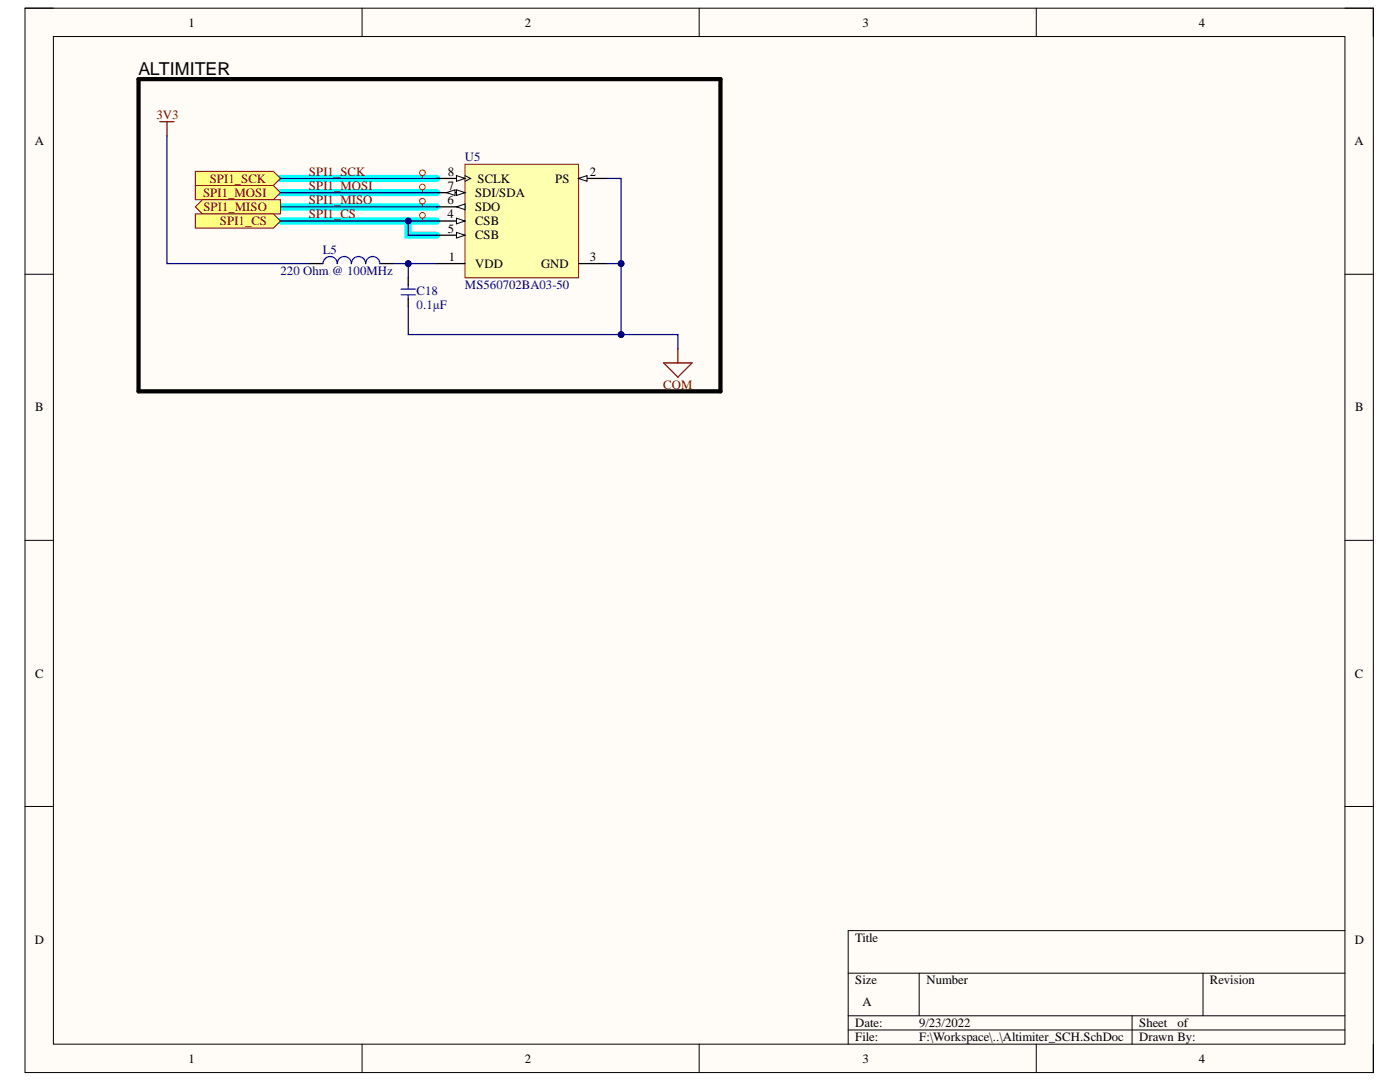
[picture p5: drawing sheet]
<svg xmlns="http://www.w3.org/2000/svg" width="279mm" height="216mm" viewBox="0 0 279 216" stroke-linecap="round" stroke-linejoin="round" font-family="sans-serif">
<defs><g id="words">
<text font-size="3.6" x="27.7" y="15">ALTIMITER</text>
<g font-size="2.5">
<text x="37.6" y="5.3">1</text>
<text x="104.7" y="5.3">2</text>
<text x="172.1" y="5.3">3</text>
<text x="239.3" y="5.3">4</text>
<text x="6.9" y="29">A</text>
<text x="270.3" y="29">A</text>
<text x="89.4" y="35.1">8</text>
<text x="117.7" y="35.1">2</text>
<text x="89.3" y="40.8">6</text>
<text x="89.4" y="37.9">7</text>
<text x="94.8" y="39.3">SDI/SDA</text>
<text x="95.3" y="36.4">SCLK</text>
<text x="110.8" y="36.4">PS</text>
<text x="89.3" y="43.5">4</text>
<text x="89.4" y="46.4">5</text>
<text x="94.8" y="45">CSB</text>
<text x="94.8" y="47.8">CSB</text>
<text x="94.8" y="42.1">SDO</text>
<text x="89.6" y="52">1</text>
<text x="94.8" y="53.4">VDD</text>
<text x="108" y="53.4">GND</text>
<text x="117.7" y="52">3</text>
<text x="7" y="82.1">B</text>
<text x="270.5" y="82.1">B</text>
<text x="7" y="135.2">C</text>
<text x="270.4" y="135.2">C</text>
<text x="6.9" y="188.3">D</text>
<text x="170.7" y="188">Title</text>
<text x="270.4" y="188.3">D</text>
<text x="170.7" y="196.4">Size</text>
<text x="184.9" y="196.4">Number</text>
<text x="241.5" y="196.4">Revision</text>
<text x="172.1" y="200.7">A</text>
<text x="170.7" y="205">Date:</text>
<text x="170.7" y="207.8">File:</text>
<text x="183.5" y="205">9/23/2022</text>
<text x="183.5" y="207.8">F:\Workspace\..\Altimiter_SCH.SchDoc</text>
<text x="227.3" y="205">Sheet</text>
<text x="227.3" y="207.8">Drawn By:</text>
<text x="235" y="205">of</text>
<text x="37.6" y="212.1">1</text>
<text x="104.7" y="212.1">2</text>
<text x="172.1" y="212.1">3</text>
<text x="239.3" y="212.1">4</text>
</g>
<g font-size="2.5" fill="#800000">
<text x="31.2" y="23.8">3V3</text>
<text x="61.7" y="35.1">SPI1_SCK</text>
<text x="40.5" y="39.3">SPI1_MOSI</text>
<text x="41.9" y="36.4">SPI1_SCK</text>
<text x="61.7" y="37.9">SPI1_MOSI</text>
<text x="61.7" y="40.8">SPI1_MISO</text>
<text x="40.6" y="42.1">SPI1_MISO</text>
<text x="43.9" y="45">SPI1_CS</text>
<text x="61.7" y="43.5">SPI1_CS</text>
<text x="132.4" y="77.5">COM</text>
</g>
<g font-size="2.5" fill="#000080">
<text x="92.8" y="32.2">U5</text>
<text x="64.4" y="50.6">L5</text>
<text x="56" y="54.9">220 Ohm @ 100MHz</text>
<text x="83.1" y="58.8">C18</text>
<text x="92.8" y="57.7">MS560702BA03-50</text>
<text x="83.1" y="61.6">0.1µF</text>
</g>
</g></defs>
<path d="M5 1.6h269.1v212.4h-269.1z" fill-rule="evenodd" fill="#fffcf8"/>
<path d="M5 1.6h269.1v212.4h-269.1z" fill="none" stroke="#000" stroke-width=".2"/>
<path d="M10.7 7.3h257.7v201.1h-257.7z" fill-rule="evenodd" fill="#fffcf8"/>
<g fill="none" stroke="#000" stroke-width=".2">
<path d="M5 1.6h5.7M10.7 7.3h257.7v201.1h-257.7zM72.3 1.6v5.7M139.5 1.6v5.7M206.8 1.6v5.7M268.4 1.6h5.7v5.7M5 54.7h5.7M268.4 54.7h5.7M5 107.8h5.7M268.4 107.8h5.7M5 160.9h5.7M268.4 160.9h5.7"/>
<path d="M169.3 194.2h99.1M183.4 194.2v8.5M240.1 194.2v8.5M268.4 185.7h-99.1v22.7M72.3 208.4v5.6M139.5 208.4v5.6M169.3 202.7h99.1M169.3 205.5h99.1M206.8 208.4v5.6M225.9 202.7v5.7M274.1 208.4v5.6"/>
</g>
<path d="M56 35.6h31.1M56 38.4h31.1M56 44.1h31.1M56 41.3h31.1M81.5 44.1v2.8h5.6" fill="none" stroke="#0ff" stroke-width="1.4"/>
<path d="M92.8 32.8h22.7v22.6h-22.7z" fill-rule="evenodd" fill="#ffffb0"/>
<path d="M92.8 32.8h22.7v22.6h-22.7z" fill="none" stroke="#800000" stroke-width=".2"/>
<path d="M115.5 35.6h5.6M87.1 52.6h5.7" fill="none" stroke="#000" stroke-width=".25"/>
<path d="M115.5 35.6l1.7-.6v1.2z" fill="#f8fcff"/>
<path d="M115.5 35.6l1.7-.6v1.2z" fill="none" stroke="#000" stroke-width=".2"/>
<path d="M87.1 44.1h5.7M115.5 52.6h5.6" fill="none" stroke="#000" stroke-width=".25"/>
<path d="M91.1 43.5l1.7 .6-1.7 .6z" fill="#f8fcff"/>
<path d="M91.1 43.5l1.7 .6-1.7 .6z" fill="none" stroke="#000" stroke-width=".2"/>
<path d="M87.1 46.9h5.7" fill="none" stroke="#000" stroke-width=".25"/>
<path d="M91.1 46.4l1.7 .5-1.7 .6z" fill="#f8fcff"/>
<path d="M91.1 46.4l1.7 .5-1.7 .6z" fill="none" stroke="#000" stroke-width=".2"/>
<path d="M87.1 41.3h5.7" fill="none" stroke="#000" stroke-width=".25"/>
<path d="M91.1 41.3l1.7-.6v1.1z" fill="#f8fcff"/>
<path d="M91.1 41.3l1.7-.6v1.1z" fill="none" stroke="#000" stroke-width=".2"/>
<path d="M87.1 38.4h5.7" fill="none" stroke="#000" stroke-width=".25"/>
<path d="M91.1 37.9l1.7 .5-1.7 .6z" fill="#f8fcff"/>
<path d="M91.1 37.9l1.7 .5-1.7 .6z" fill="none" stroke="#000" stroke-width=".2"/>
<path d="M89.1 38.4l1.7-.5v1.1z" fill="#f8fcff"/>
<path d="M89.1 38.4l1.7-.5v1.1z" fill="none" stroke="#000" stroke-width=".2"/>
<path d="M87.1 35.6h5.7" fill="none" stroke="#000" stroke-width=".25"/>
<path d="M91.1 35l1.7 .6-1.7 .6z" fill="#f8fcff"/>
<path d="M91.1 35l1.7 .6-1.7 .6zM92.8 35l1.1 .6-1.1 .6" fill="none" stroke="#000" stroke-width=".2"/>
<path d="M61.6 52.6h2.9M75.8 52.6h2.8M81.5 55.4v1.4M81.5 59.7v1.4" fill="none" stroke="#000" stroke-width=".25"/>
<path d="M64.5 52.6a1.42 1.42 0 0 1 1.4-1.4 1.42 1.42 0 0 1 1.4 1.4 1.41 1.41 0 0 1 1.4-1.4 1.41 1.41 0 0 1 1.4 1.4 1.42 1.42 0 0 1 1.5-1.4 1.42 1.42 0 0 1 1.4 1.4 1.42 1.42 0 0 1 1.4-1.4 1.42 1.42 0 0 1 1.4 1.4M80.1 57.7h2.8M80.1 58.8h2.8M81.5 56.8v.9M81.5 58.8v.9" fill="none" stroke="#00f" stroke-width=".25"/>
<path d="M31.9 24.3h2.8M33.3 24.3v2.8M132.5 72.4h5.6l-2.8 2.9zM135.3 69.6v2.8" fill="none" stroke="#800000" stroke-width=".25"/>
<path d="M27.7 15.8h116.1v62.3h-116.1z" fill="none" stroke="#000" stroke-width=".84"/>
<path d="M39 34.2h15.6l1.4 1.4-1.4 1.4h-15.6z" fill-rule="evenodd" fill="#ffff80"/>
<path d="M39 34.2h15.6l1.4 1.4-1.4 1.4h-15.6z" fill="none" stroke="#800000" stroke-width=".2"/>
<path d="M39 37h15.6l1.4 1.4-1.4 1.5h-15.6z" fill-rule="evenodd" fill="#ffff80"/>
<path d="M39 37h15.6l1.4 1.4-1.4 1.5h-15.6z" fill="none" stroke="#800000" stroke-width=".2"/>
<path d="M39 41.3l1.4-1.4h15.6v2.8h-15.6z" fill-rule="evenodd" fill="#ffff80"/>
<path d="M39 41.3l1.4-1.4h15.6v2.8h-15.6z" fill="none" stroke="#800000" stroke-width=".2"/>
<path d="M39 42.7h15.6l1.4 1.4-1.4 1.4h-15.6z" fill-rule="evenodd" fill="#ffff80"/>
<path d="M39 42.7h15.6l1.4 1.4-1.4 1.4h-15.6z" fill="none" stroke="#800000" stroke-width=".2"/>
<g fill="none" stroke="#f00" stroke-width=".2">
<path d="M84.3 35v.6M84.3 37.9v.5M84.3 40.7v.6M84.3 43.5v.6"/>
<circle cx="84.3" cy="37.3" r=".57"/>
<circle cx="84.3" cy="34.5" r=".57"/>
<circle cx="84.3" cy="40.1" r=".57"/>
<circle cx="84.3" cy="43" r=".57"/>
</g>
<path d="M121.1 35.6h2.9v17" fill="none" stroke="#000080" stroke-width=".25"/>
<circle cx="124" cy="52.6" r=".57" fill="#000080"/>
<circle cx="124" cy="52.6" r=".57" fill="none" stroke="#000080" stroke-width=".2"/>
<path d="M124 66.8h11.3v2.8" fill="none" stroke="#000080" stroke-width=".25"/>
<circle cx="124" cy="66.8" r=".57" fill="#000080"/>
<circle cx="124" cy="66.8" r=".57" fill="none" stroke="#000080" stroke-width=".2"/>
<path d="M121.1 52.6h2.9v14.2h-42.5v-5.7" fill="none" stroke="#000080" stroke-width=".25"/>
<circle cx="124" cy="66.8" r=".57" fill="#000080"/>
<circle cx="124" cy="66.8" r=".57" fill="none" stroke="#000080" stroke-width=".2"/>
<circle cx="124" cy="52.6" r=".57" fill="#000080"/>
<circle cx="124" cy="52.6" r=".57" fill="none" stroke="#000080" stroke-width=".2"/>
<path d="M33.3 27.1v25.5h28.3M81.5 52.6v2.8" fill="none" stroke="#000080" stroke-width=".25"/>
<circle cx="81.5" cy="52.6" r=".57" fill="#000080"/>
<circle cx="81.5" cy="52.6" r=".57" fill="none" stroke="#000080" stroke-width=".2"/>
<path d="M56 35.6h31.1M56 38.4h31.1M56 41.3h31.1M81.5 44.1v2.8h5.6" fill="none" stroke="#000080" stroke-width=".25"/>
<circle cx="81.5" cy="44.1" r=".57" fill="#000080"/>
<circle cx="81.5" cy="44.1" r=".57" fill="none" stroke="#000080" stroke-width=".2"/>
<path d="M78.6 52.6h8.5" fill="none" stroke="#000080" stroke-width=".25"/>
<circle cx="81.5" cy="52.6" r=".57" fill="#000080"/>
<circle cx="81.5" cy="52.6" r=".57" fill="none" stroke="#000080" stroke-width=".2"/>
<path d="M56 44.1h31.1" fill="none" stroke="#000080" stroke-width=".25"/>
<circle cx="81.5" cy="44.1" r=".57" fill="#000080"/>
<circle cx="81.5" cy="44.1" r=".57" fill="none" stroke="#000080" stroke-width=".2"/>
<use href="#words"/>
</svg>
